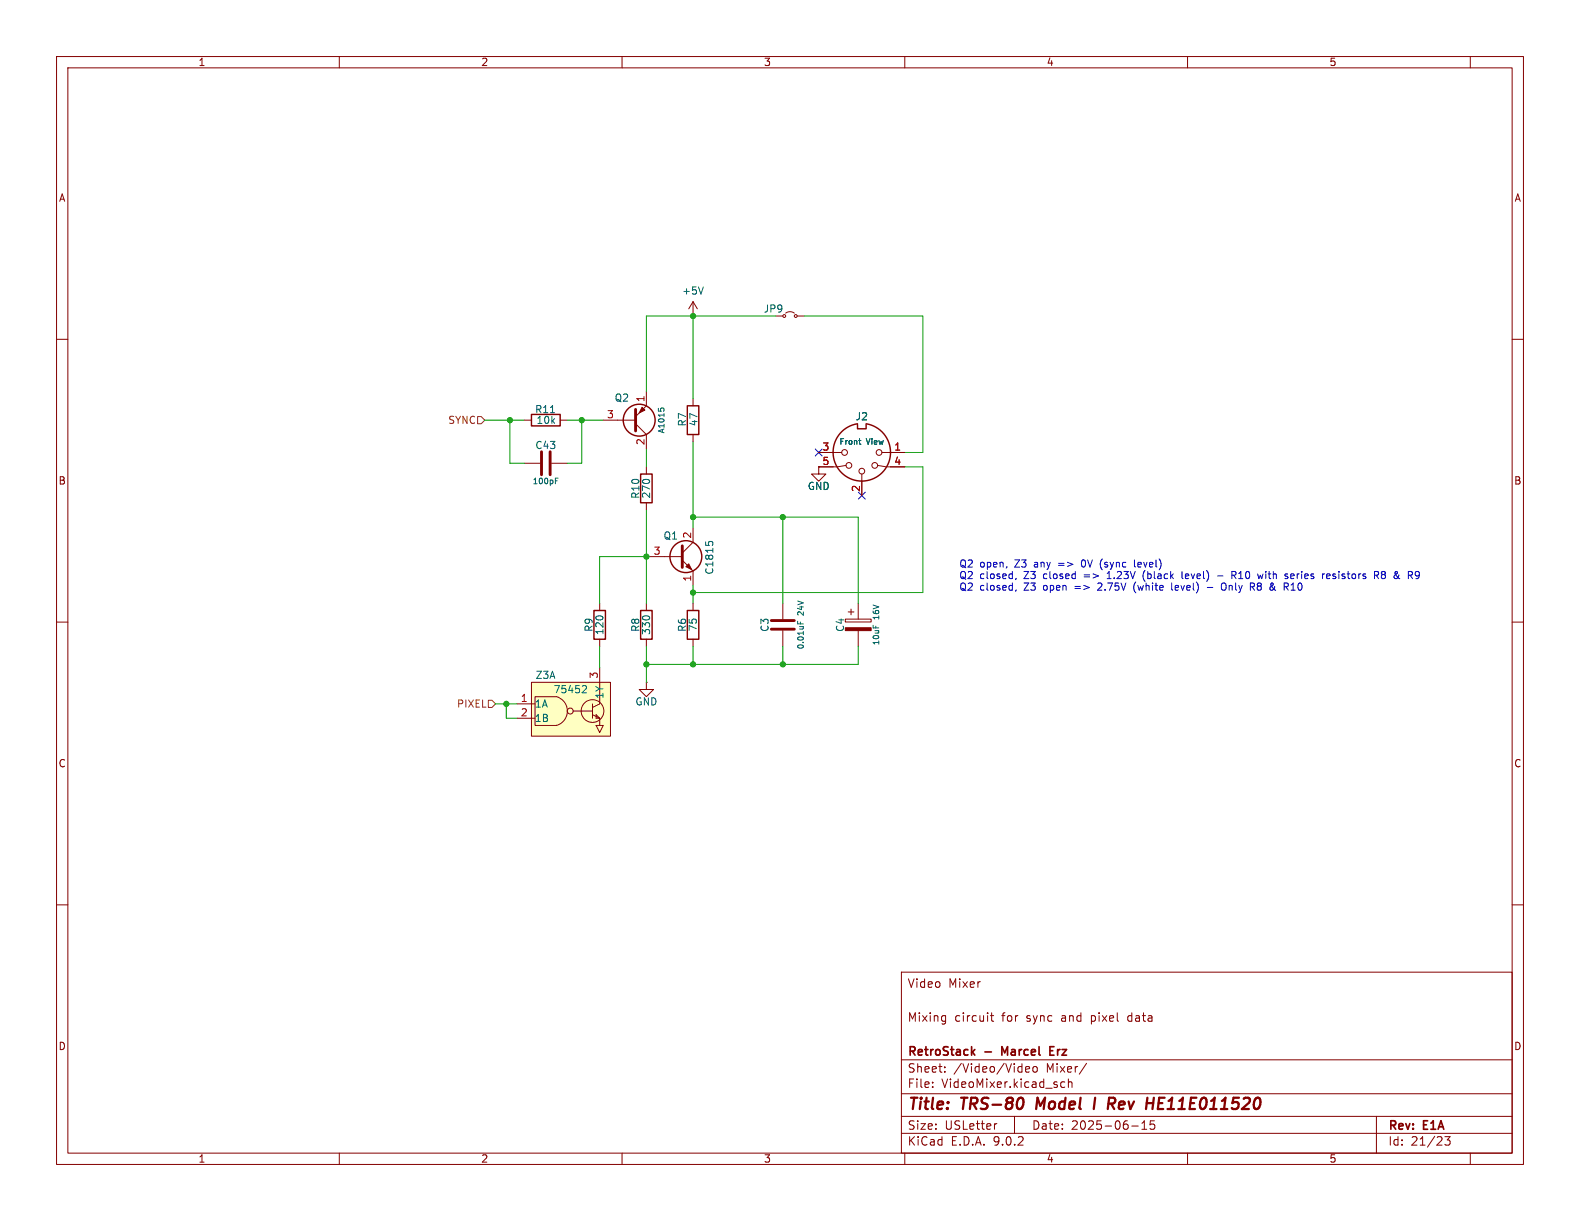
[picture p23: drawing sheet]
<svg xmlns="http://www.w3.org/2000/svg" width="279mm" height="216mm" viewBox="0 0 279 216" stroke-linecap="round" stroke-linejoin="round" font-family="sans-serif">
<defs><g id="words">
<g font-size="2.8" fill="#840000">
<text x="160.4" y="196.8">Title:</text>
<text x="170.1" y="196.8">TRS-80</text>
<text x="184.1" y="196.8">Model</text>
<text x="195.1" y="196.8">I</text>
<text x="198.4" y="196.8">Rev</text>
<text x="205.9" y="196.8">HE11E011520</text>
</g>
<g font-size="2.1" fill="#840000">
<text x="160.4" y="174.9">Video</text>
<text x="167.7" y="174.9">Mixer</text>
<text x="160.4" y="180.9">Mixing</text>
<text x="168.8" y="180.9">circuit</text>
<text x="177.2" y="180.9">for</text>
<text x="181.7" y="180.9">sync</text>
<text x="188" y="180.9">and</text>
<text x="193.3" y="180.9">pixel</text>
<text x="200" y="180.9">data</text>
<text x="160.4" y="189.9">Sheet:</text>
<text x="160.4" y="187.1">RetroStack</text>
<text x="168.6" y="189.9">/Video/Video</text>
<text x="174.2" y="187.1">-</text>
<text x="177.8" y="187.1">Marcel</text>
<text x="185.1" y="189.9">Mixer/</text>
<text x="186.9" y="187.1">Erz</text>
<text x="160.4" y="192.6">File:</text>
<text x="166.5" y="192.6">VideoMixer.kicad_sch</text>
<text x="160.4" y="202.8">KiCad</text>
<text x="160.4" y="200">Size:</text>
<text x="167.1" y="200">USLetter</text>
<text x="168.1" y="202.8">E.D.A.</text>
<text x="175.7" y="202.8">9.0.2</text>
<text x="182.4" y="200">Date:</text>
<text x="189.4" y="200">2025-06-15</text>
<text x="245.4" y="200.2">Rev:</text>
<text x="245.4" y="202.8">Id:</text>
<text x="249.5" y="202.8">21/23</text>
<text x="251.8" y="200.2">E1A</text>
</g>
<g font-size="1.8" fill="#840000">
<text x="35" y="11.9">1</text>
<text x="85" y="11.9">2</text>
<text x="135" y="11.9">3</text>
<text x="185" y="11.9">4</text>
<text x="235" y="11.9">5</text>
<text x="10.3" y="35.9">A</text>
<text x="267.7" y="35.9">A</text>
<text x="10.3" y="85.9">B</text>
<text x="267.7" y="85.9">B</text>
<text x="10.3" y="135.9">C</text>
<text x="267.7" y="135.9">C</text>
<text x="10.3" y="185.9">D</text>
<text x="267.7" y="185.9">D</text>
<text x="35" y="205.8">1</text>
<text x="85" y="205.8">2</text>
<text x="135" y="205.8">3</text>
<text x="185" y="205.8">4</text>
<text x="235" y="205.8">5</text>
</g>
<g font-size="1.8" fill="#006464">
<text x="120.5" y="52.3">+5V</text>
<text x="135" y="55.5">JP9</text>
<text x="108.6" y="71.2">Q2</text>
<text x="94.5" y="73.3">R11</text>
<text x="94.8" y="75.2">10k</text>
<text x="121.5" y="75.5" transform="rotate(-90 121.5 75.5)">R7</text>
<text x="123.5" y="75.5" transform="rotate(-90 123.5 75.5)">47</text>
<text x="151.2" y="74.5">J2</text>
<text x="94.6" y="79.6">C43</text>
<text x="113.3" y="88.3" transform="rotate(-90 113.3 88.3)">R10</text>
<text x="115.2" y="88.3" transform="rotate(-90 115.2 88.3)">270</text>
<text x="142.7" y="86.8">GND</text>
<text x="117.2" y="95.6">Q1</text>
<text x="126.3" y="101.7" transform="rotate(-90 126.3 101.7)">C1815</text>
<text x="105" y="111.8" transform="rotate(-90 105 111.8)">R9</text>
<text x="106.9" y="112.4" transform="rotate(-90 106.9 112.4)">120</text>
<text x="113.3" y="111.8" transform="rotate(-90 113.3 111.8)">R8</text>
<text x="115.2" y="112.4" transform="rotate(-90 115.2 112.4)">330</text>
<text x="121.5" y="111.8" transform="rotate(-90 121.5 111.8)">R6</text>
<text x="123.4" y="111.8" transform="rotate(-90 123.4 111.8)">75</text>
<text x="136.1" y="111.8" transform="rotate(-90 136.1 111.8)">C3</text>
<text x="149.5" y="111.8" transform="rotate(-90 149.5 111.8)">C4</text>
<text x="94.5" y="125.3">1A</text>
<text x="94.6" y="120.2">Z3A</text>
<text x="97.8" y="122.8">75452</text>
<text x="106.9" y="123.7" transform="rotate(-90 106.9 123.7)">1Y</text>
<text x="112.3" y="124.9">GND</text>
<text x="94.5" y="127.9">1B</text>
</g>
<g font-size="1.8" fill="#a90000">
<text x="114" y="71.2" transform="rotate(-90 114 71.2)">1</text>
<text x="107.2" y="74">3</text>
<text x="114" y="78.8" transform="rotate(-90 114 78.8)">2</text>
<text x="145.3" y="82.3">5</text>
<text x="145.3" y="79.8">3</text>
<text x="158" y="82.3">4</text>
<text x="158" y="79.8">1</text>
<text x="152.1" y="87.1" transform="rotate(-90 152.1 87.1)">2</text>
<text x="122.3" y="95.3" transform="rotate(-90 122.3 95.3)">2</text>
<text x="115.5" y="98.2">3</text>
<text x="122.3" y="102.9" transform="rotate(-90 122.3 102.9)">1</text>
<text x="92" y="124.2">1</text>
<text x="105.8" y="120.1" transform="rotate(-90 105.8 120.1)">3</text>
<text x="92" y="126.7">2</text>
</g>
<g font-size="1.8" fill="#725600">
<text x="79.2" y="75.2">SYNC</text>
<text x="80.7" y="125.3">PIXEL</text>
</g>
<g font-size="1.8" fill="#0000c2">
<text x="169.5" y="100.4">Q2</text>
<text x="173.3" y="100.4">open,</text>
<text x="179.6" y="100.4">Z3</text>
<text x="183.2" y="100.4">any</text>
<text x="187.6" y="100.4">=&gt;</text>
<text x="191.9" y="100.4">0V</text>
<text x="195.4" y="100.4">(sync</text>
<text x="201.6" y="100.4">level)</text>
<text x="169.5" y="102.5">Q2</text>
<text x="169.5" y="104.5">Q2</text>
<text x="173.3" y="102.5">closed,</text>
<text x="173.3" y="104.5">closed,</text>
<text x="181.2" y="102.5">Z3</text>
<text x="181.2" y="104.5">Z3</text>
<text x="184.8" y="102.5">closed</text>
<text x="184.8" y="104.5">open</text>
<text x="190.5" y="104.5">=&gt;</text>
<text x="192.1" y="102.5">=&gt;</text>
<text x="194.8" y="104.5">2.75V</text>
<text x="196.4" y="102.5">1.23V</text>
<text x="201.3" y="104.5">(white</text>
<text x="202.9" y="102.5">(black</text>
<text x="208.2" y="104.5">level)</text>
<text x="210" y="102.5">level)</text>
<text x="217.5" y="104.5">Only</text>
<text x="219.3" y="102.5">R10</text>
<text x="222.7" y="104.5">R8</text>
<text x="224.1" y="102.5">with</text>
<text x="226.4" y="104.5">&amp;</text>
<text x="229.1" y="102.5">series</text>
<text x="229.1" y="104.5">R10</text>
<text x="235.9" y="102.5">resistors</text>
<text x="245.3" y="102.5">R8</text>
<text x="249" y="102.5">&amp;</text>
</g>
<g font-size="1.4" fill="#006464">
<text x="117.7" y="76.8" transform="rotate(-90 117.7 76.8)">A1015</text>
<text x="148.3" y="78.8">Front</text>
<text x="153.2" y="78.8">View</text>
<text x="94.1" y="85.8">100pF</text>
<text x="142.3" y="108.8" transform="rotate(-90 142.3 108.8)">24V</text>
<text x="155.7" y="109.5" transform="rotate(-90 155.7 109.5)">16V</text>
<text x="142.3" y="114.9" transform="rotate(-90 142.3 114.9)">0.01uF</text>
<text x="155.7" y="114.2" transform="rotate(-90 155.7 114.2)">10uF</text>
</g>
</g></defs>
<g fill="none" stroke="#840000" stroke-width=".18">
<path d="M10 10h259.4v195.9h-259.4zM12 12h255.4v191.9h-255.4zM60 10v2M110 10v2M160 10v2M210 10v2M260 10v2M10 60h2M92.7 74.3h1.3M99.1 74.3h1.2M106.7 74.3h5.7M112.4 74.9l1.9 1.9v2.6"/>
<path d="M114.3 69.2v2.6l-1.9 1.9M267.4 60h2M92.7 81.9h2.8M97.5 81.9h2.8M114.3 82.6v1.2M114.3 88.9v1.3M10 110h2M106 106.7v1.3M106 113v1.3M122.6 106.7v1.3M122.6 113v1.3M267.4 110h2"/>
<path d="M114.3 120.7v1.2h1.3l-1.3 1.3-1.3-1.3h1.3M114.3 120.7h.1M10 160h2M159.4 171.9h108v32h-108zM166.8 179.6l.4 .1M167.2 179.6v1.2l-.3 .3M175.1 179.6h.6M175.4 179.1v1.3l.3 .2M267.4 160h2M159.4 197.4h108M159.4 193.4h108M159.4 187.4h108"/>
<path d="M164.9 192.1v.2M164.9 191.4v.1M167.1 189.4v.2M167.1 188.7v.1M167.2 180.5l-.4 .1M176.3 198.7l-.3 .1M179.4 197.4v3M181.4 189.1l.7-.2-.1-.2-.4-.1-.2 .2v.7h.6M182.8 188.7l.3-.1 .3 .3v.4l-.3 .3-.3-.1-.2-.2v-.4zM188.3 191.4l-.4-.1-.3 .3v.4l.1 .2h.6M188.9 191.4l.2-.1 .4 .1 .1 .9M188.9 190.8v1.5"/>
<path d="M192.1 188l-1.2 1.9M200.1 199.1h1.2M201.9 199.7h.9M201.9 198.6l.5-.4v1.5M204.1 198.2h-.7v.7l.2-.1h.5l.1 .2-.1 .5-.2 .2-.5-.2M243.4 197.4v6.5M60 203.9v2M110 203.9v2M159.4 200.4h108M160 203.9v2M210 203.9v2M255.5 201h.9l-.5 .6 .5 .1v.6l-.3 .2h-.4l-.2-.2"/>
<path d="M260 203.9v2"/>
</g>
<path d="M180.8 194.2a1.31 1.31 0 0 1 0 1.5M183.5 194.1l-.3 2M193.7 194.1l-.3 2M197.1 194.2a.53 .53 0 0 1 0 .8M204.9 195.1h.6M205.9 194.1h-.9l-.3 2h1" fill="none" stroke="#840000" stroke-width=".4"/>
<path d="M172 186l.4 .6M172.4 185.6l-.6 .5M177.7 186.1l-.5-1v1.5M185.7 185.8h.5M186.4 185.1h-.7v1.5h.7" fill="none" stroke="#840000" stroke-width=".3"/>
<g fill="none" stroke="#840000" stroke-width=".25">
<path d="M94 73.3h5.1v2h-5.1zM113.3 83.8h2v5.1h-2zM105 108h2.1v5h-2.1zM121.5 108h2.1v5h-2.1z"/>
<circle cx="113" cy="74.3" r="2.82"/>
</g>
<path d="M95.8 79.9v4M97.3 79.9v4M112.4 72.4v3.8" fill="none" stroke="#840000" stroke-width=".51"/>
<path d="M113.5 72l.5 .5-1 .5z" fill="#840000" stroke="#840000" stroke-width=".18"/>
<path d="M97.3 73h.8M116.4 72.2v.5M116.8 72.3l.2-.1h.2l.2 .1M98.2 85h.3M98.2 84.5h.5" fill="none" stroke="#006464" stroke-width=".18"/>
<path d="M94 120.7h13.9v9.5h-13.9z" fill="#ffffc2"/>
<g fill="none" stroke="#840000" stroke-width=".18">
<path d="M122.6 55.9h.1M122.6 53.3v2.6M122.6 53.3l-.8 1.3M122.6 53.3l.7 1.3M138.9 55.4l.8-.3 .8 .3M141 55.9h1.2M122.6 70.5v1.3M122.6 76.8v1.3M114.9 98.4h5.7M120.6 99.1l2 1.9v2.5M122.6 93.3v2.6l-2 1.9M144.8 82.6v1.2h1.2l-1.2 1.3-1.3-1.3h1.3"/>
<path d="M144.8 82.6h.1M144.8 80h4M149.6 82.3l-1.5 .3h-3.3M152.4 83.8v3.8M155.2 82.3l1.5 .3h3.3M156 80h4M106 118.1v6.4l-1.2 .6M114.3 106.7v1.3M114.3 113v1.3M138.4 106.7v2.8M138.4 111.5v2.8M149.5 109.5h4.6v.5h-4.6z"/>
<path d="M150 108.2h1M150.5 107.7v1M151.8 106.7v2.8M151.8 111.5v2.8M91.4 124.5h3.2M91.4 127h3.2M94 120.7h13.9v9.5h-13.9zM94.6 123.2h3.8a2.65 2.65 0 0 1 1.9 2.5 2.65 2.65 0 0 1-1.9 2.6h-3.8zM101.3 125.7h3.5M104.8 124.5v2.5M104.8 126.4l1.2 .6M105.4 128.3h1.3l-.7 1.2z"/>
<path d="M105.4 126.4l.6 .6h-.6zM106 127v1.3"/>
<circle cx="138.7" cy="55.9" r=".25"/>
<circle cx="140.7" cy="55.9" r=".25"/>
<circle cx="149.4" cy="80" r=".51"/>
<circle cx="150.1" cy="82.3" r=".51"/>
<circle cx="152.4" cy="83.3" r=".51"/>
<circle cx="154.7" cy="82.3" r=".51"/>
<circle cx="155.4" cy="80" r=".51"/>
<circle cx="100.8" cy="125.7" r=".52"/>
<circle cx="104.8" cy="125.7" r="2.01"/>
</g>
<path d="M124.4 50.7l-.5 1.3M151.9 77.9h.3M152 78.5l.2 .1M124.8 95.8v.6M125.3 96l.2-.3h.3l.3 .3M141.1 109.8v.5M141.5 110v.3M154.4 110.6v.4M103.2 121.2l.4 .1 .1 .3-.8 .9h.8" fill="none" stroke="#006464" stroke-width=".18"/>
<g fill="none" stroke="#840000" stroke-width=".25">
<path d="M121.5 71.8h2.1v5h-2.1zM151.6 75.1v.7h1.6v-.7M151.6 74.9a5.1 5.1 0 0 0-3.5 7.8 5.1 5.1 0 0 0 8.6 0 5.1 5.1 0 0 0-3.5-7.8M113.3 108h2v5h-2z"/>
<circle cx="121.3" cy="98.4" r="2.82"/>
</g>
<path d="M120.6 96.5v3.8M136.4 109.7h4.1M136.4 111.3h4.1" fill="none" stroke="#840000" stroke-width=".51"/>
<g fill="#840000" stroke="#840000" stroke-width=".18">
<path d="M121.3 100.2l.5-.5 .5 1z"/>
<path d="M149.5 111h4.6v.5h-4.6z"/>
</g>
<path d="M84.5 73.7h.6l.6 .6-.6 .6h-.6zM86.4 123.8h.6l.6 .7-.6 .6h-.6z" fill="none" stroke="#725600" stroke-width=".18"/>
<g fill="none" stroke="#009600" stroke-width=".18">
<path d="M122.6 55.9v14.6M137.2 55.9h-22.9v13.3M142.2 55.9h21v24.1h-3.2M85.7 74.3h7M90.2 74.3v7.6h2.5M100.3 74.3h6.4M102.9 74.3v7.6h-2.6M114.3 79.4v3.2M122.6 78.1v15.2M114.3 90.2v16.5M114.9 98.4h-8.9v8.3M122.6 91.4h29.2v15.3"/>
<path d="M138.4 91.4v15.3M160 82.6h3.2v22.2h-40.6M106 114.3v3.8M114.3 114.3v6.4M122.6 103.5v3.2M122.6 114.3v3.2M138.4 114.3v3.2M151.8 114.3v3.2h-37.5M87.6 124.5h3.8M89.5 124.5v2.5h1.9"/>
</g>
<path d="M144.2 79.4l1.2 1.2M145.4 79.4l-1.2 1.2M151.8 87l1.2 1.2M153 87l-1.2 1.2" fill="none" stroke="#000084" stroke-width=".18"/>
<g fill="none" stroke="#0000c2" stroke-width=".18">
<path d="M191.4 99.1l-.2 .4 .2 .7M194.9 98.8l-.3 .6M200.6 99v1.1l.2 .2M179.7 102.3l-.1 .2M179.7 104.3l-.1 .2M194.3 103.1l-.2 .1M194.6 100.2l.3 .6M194.8 103.6l-.7 .8h.8M195.8 102.3h.7M200.8 103a1.47 1.47 0 0 0 .1 1.8M202.2 101.4l-.1 .6 .3 .7M207.2 103.1v1.1l.2 .2"/>
<path d="M209 101v1.1l.2 .2M213.5 103.9h1M215.3 101.8h1M216 103.3l.3-.2a.43 .43 0 0 1 .5 .4v.4a.42 .42 0 0 1-.4 .5 .42 .42 0 0 1-.4-.5zM217.8 101.7h.6l.2-.2-.1-.3-.7-.2v1.3M218.1 101.7l.5 .6M221.4 103.8l.4 .6M221.6 103.1l.2 .2v.3l-.2 .2M223.3 101.5l-.2 .8-.2-.6M225.5 104.4h.1M228.3 104.4h.7M228.3 103.5l.4-.4v1.3"/>
<path d="M228.7 101.5h-.3l-.2 .2 .1 .6h.4M228.9 101.8l-.7 .1M234.6 101.9l.6-.1-.1-.3h-.3l-.2 .2 .1 .6h.4M243.1 101h.4l.3 .3-.1 .4h-.6M243.4 101.7l.4 .6M244.5 101.6l-.2 .2v.4l.2 .1h.4M244.5 101.6h.3M244.8 101.6l.1 .1M244.9 101.1l-.4-.1-.2 .2v.1l.2 .3M244.9 101.5l-.1 .1M250.5 101l.4 .2a.84 .84 0 0 1-.3 1.1M251 101.6l-.3 .2h-.2"/>
</g>
<g fill="#009600" stroke="#009600" stroke-width=".18">
<circle cx="122.6" cy="55.9" r=".46"/>
<circle cx="122.6" cy="104.8" r=".46"/>
<circle cx="138.4" cy="91.4" r=".46"/>
<circle cx="138.4" cy="117.5" r=".46"/>
<circle cx="122.6" cy="117.5" r=".46"/>
<circle cx="90.2" cy="74.3" r=".46"/>
<circle cx="114.3" cy="117.5" r=".46"/>
<circle cx="122.6" cy="91.4" r=".46"/>
<circle cx="114.3" cy="98.4" r=".46"/>
<circle cx="102.9" cy="74.3" r=".46"/>
<circle cx="89.5" cy="124.5" r=".46"/>
</g>
<use href="#words"/>
</svg>
